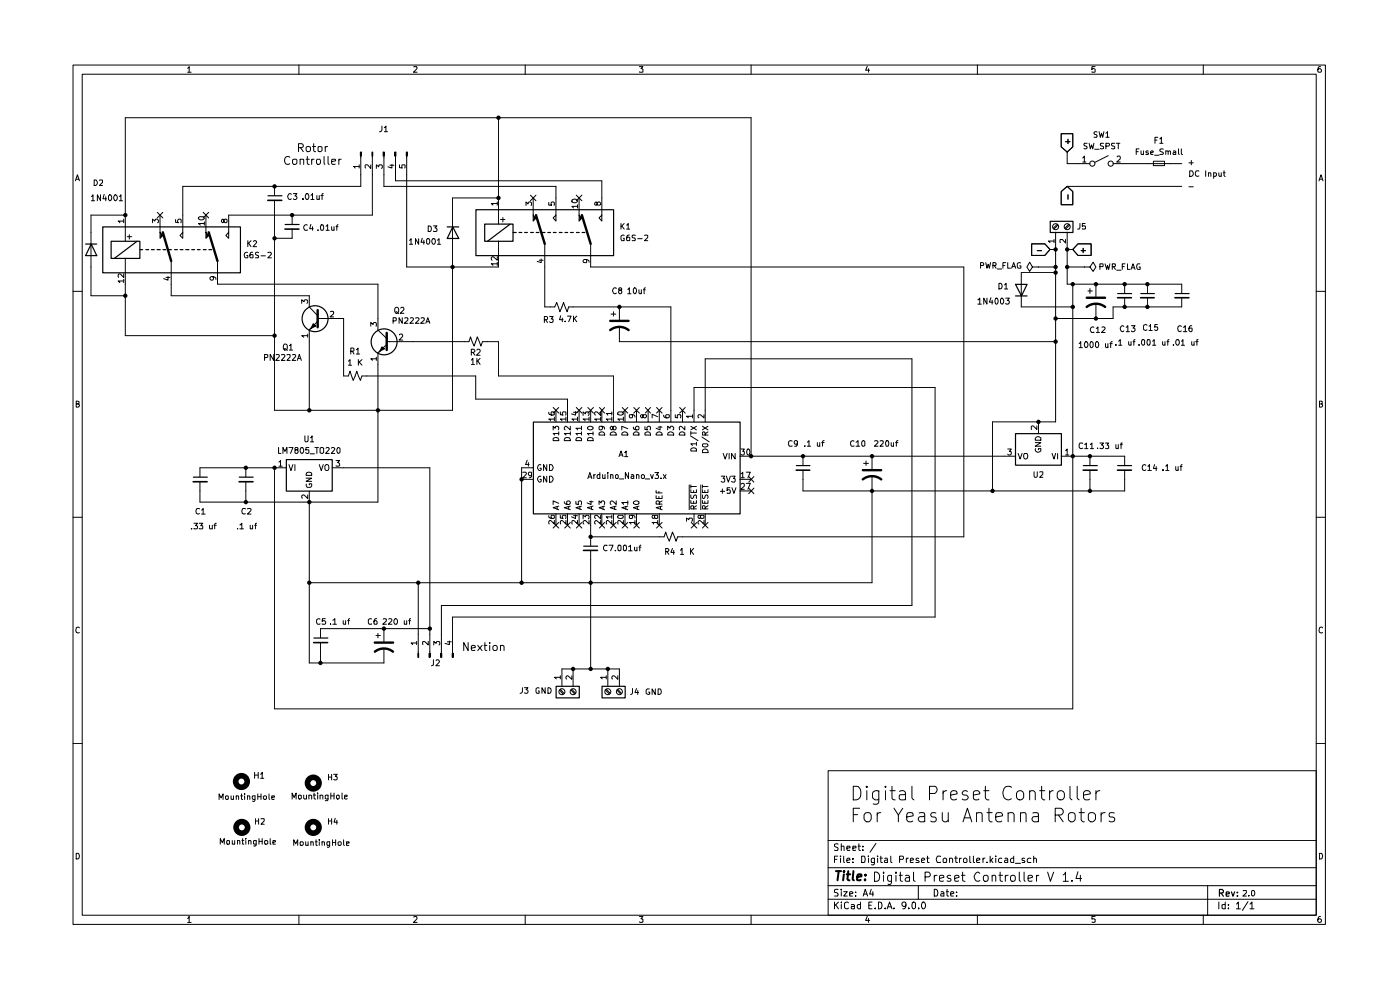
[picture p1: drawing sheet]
<svg xmlns="http://www.w3.org/2000/svg" width="297mm" height="210mm" viewBox="0 0 297 210" stroke-linecap="round" stroke-linejoin="round" font-family="sans-serif">
<g fill="none" stroke="#000" stroke-width=".21">
<path d="M15.5 13.8h265.7v182.3h-265.7zM17.4 15.7h261.8v178.4h-261.8zM39.8 14.5l.3-.4v1.2M39.8 15.3h.8M63.4 13.8v1.9M87.8 14.2l.6-.1 .1 .4-.8 .8h.8M111.4 13.8v1.9M135.6 14.1h.8l-.4 .5 .4 .1v.5h-.8M159.3 13.8v1.9M184 14.1l-.4 .8h.9M184.2 14.6v.7M207.3 13.8v1.9"/>
<path d="M232.3 14.1h-.7v.6l.2-.1 .5 .1-.1 .6-.6-.1M255.3 13.8v1.9M280.2 14.1l-.5 .1a.94 .94 0 0 0 0 1.1h.5l.1-.1v-.4l-.2-.2h-.3l-.2 .2M16 38.4l.4-1.3 .4 1.3M16.2 38h.6M20 38.2h.4a.66 .66 0 0 1 .2 .7 .66 .66 0 0 1-.6 .5zM21.1 38.3h.7v.4l-.7 .7h.7M58.2 39.5v2M61.5 33.4a.8 .8 0 0 0-1.2 .5 .8 .8 0 0 0 .8 1l.4-.2M62.1 33.9h.8l.1 .6-.2 .3-.4 .1-.3-.2zM63.3 31.3l.9-.1 .1-.1v-.5l-.3-.1h-.7v1.7M63.7 33.9l.6-.1 .1 1.1"/>
<path d="M63.7 33.8v1.1M63.8 31.3l.5 .9M64.9 33.8h.7M65 31.2h.8l.1 .6-.2 .3-.4 .1-.3-.2zM65.2 33.2v1.4l.4 .3M66.1 33.8v1.1M66.3 31.1h.7M66.5 30.5v1.4l.5 .3M66.6 33.8h-.3l-.2 .2M67.2 33.9h.7l.1 .6-.2 .3-.3 .1-.3-.2zM67.5 31.2h.7l.1 .6-.1 .3-.5 .1-.2-.2zM68.7 33.2v1.4l.2 .3"/>
<path d="M69 31.1v1.1M69.5 31.1l-.4 .1-.1 .1M69.6 33.2v1.4l.2 .3M70.4 34.3l.8-.2-.1-.3h-.7v.1v.9h.7M71.9 33.8v1.1M72.4 33.8h-.4l-.1 .2M76.2 35.3h-1.2l.4 .3M76.2 35v.6M76.5 32.3h.2v.8h-.2zM76.5 33.1v6.4h-37.7v11l-.6-.5 .6-.7M78.7 35v.7l-.7-.7h-.5l.1 .6M78.9 32.3h.2v.8h-.2z"/>
<path d="M79 33.1v12.5h-30.5v4.9l-.6-.5 .6-.7M79.8 35.7v-.7l.5 .4 .1-.4h.5l.2 .1v.5l-.2 .1M81 26.8v.8l-.1 .3h-.4M81.3 32.3h.2v.8h-.2zM81.4 33.1v6.4h36.5v7.4l-.6-.7 .6-.6M81.5 27.1l.4-.3v1.1M81.5 27.9h.7M82.7 35h.9M83.1 34.9v.7l-.8-.2M83.7 32.3h.3v.8h-.3zM83.9 33.1v5.3h43.8v8.5l-.6-.7 .6-.6M84.7 35v.6h.6v-.6h.5v.6"/>
<path d="M86.2 32.3h.2v.8h-.2zM86.3 33.1v23.5h19.4v-5.5M105.7 25v22.5M225.1 28.4h2.5v2.8l-1.2 1.1-1.3-1.1zM226.1 30.1h.9M226.4 32.3v2.4h4.8M226.4 39.5h24.3M226.6 29.5v1M229.7 33.5l.3-.4v1.3M229.7 34.4h.7M230.6 30.4h-.6a.47 .47 0 0 0 .1 .5 .47 .47 0 0 0 .4 .2v.4h-.5M231.1 30.4l.2 1.2 .3-.9 .2 .9 .3-1.2"/>
<path d="M232.2 31.7h1M232.7 28h-.5v.4a.47 .47 0 0 1 .4 .2 .47 .47 0 0 1 .1 .5h-.6M233.2 27.9l.2 1.2 .3-.8 .2 .8 .3-1.2M234.1 30.4h-.6a.47 .47 0 0 0 .1 .5 .47 .47 0 0 0 .4 .2l.1 .4h-.7M234.6 31h.6l.2-.4-.2-.2h-.6v1.2M234.6 28.3l.3-.4v1.2M234.6 29.1h.7M235.1 33l-2.9 1.5M236.1 34.7h14.6M236.5 30.4h-.6l-.1 .2 .1 .3 .6 .3v.3h-.7M236.8 30.4h.8M237 33.3l.1-.2h.4l.2 .2v.4l-.8 .7h.8"/>
<path d="M237.2 30.4v1.2M241 32.2h.5M241.6 31.6h-.6v1.2M242.1 32v.8l.5-.1M242.6 32v.8M243.6 32.1l-.4-.1-.1 .2 .1 .2h.4v.4h-.5M244.1 32.4l.6-.1-.2-.3-.4 .2v.4l.1 .2h.4M244.7 34.2h2.4v.9h-2.4zM244.9 32.9h1M245 29.7h.4M245.6 29.1h-.6v1.3M246 29.5l.4-.4v1.3"/>
<path d="M246 30.4h.7M246.8 31.7h-.7v.4l.5 .2 .2 .3-.2 .2h-.6M247.3 32.1l.3-.1 .2 .2v.6M247.3 32v.8M247.8 32.2l.2-.2 .3 .2v.6M248.9 32.1l.4-.1 .1 .2v.6h-.5l-.1-.3 .6-.2M250 31.6v1l.2 .2M250.6 31.6v1l.3 .2M252.2 34.5h1M252.2 39.6h1M252.4 36.2h.5a.66 .66 0 0 1 .2 .8 .66 .66 0 0 1-.7 .4zM252.7 34v1"/>
<path d="M254.3 36.3l-.5-.1a.61 .61 0 0 0-.2 .8 .61 .61 0 0 0 .7 .3M255.8 36.2v1.2M256.4 36.7h.4l.1 .7M256.4 36.7v.7M257.5 37.3h.5l.1-.5-.2-.1h-.4v1.1M258.6 36.7v.6l.1 .1 .4-.1M259.1 36.7v.7M259.5 36.7h.4M259.7 36.2v1.1l.2 .1M279.8 38.4l.4-1.3 .5 1.3M279.9 38h.6M19.4 41.7l.3-.4v1.3"/>
<path d="M19.4 42.6h.7M21.3 41.3v1.3l-.6-1.3v1.3M22.1 41.2l-.3 1h.8M22.4 41.7v.9M23.3 41.3a.68 .68 0 0 1 .4 .6 .68 .68 0 0 1-.4 .7l-.3-.3v-.7zM24.3 41.4l.2-.1a.68 .68 0 0 1 .4 .6 .68 .68 0 0 1-.4 .7 .81 .81 0 0 1-.2-1.2zM25.3 41.7l.4-.4v1.3M25.3 42.6h.7M26.2 46.9h-1.1l.3 .2v.1M26.2 59.6h-1.1l.3 .3M26.2 58.1v.7l-.8-.7-.3 .2v.5M26.2 46.5v.7"/>
<path d="M26.2 59.3v.6M26.6 51.1v-26.1h132.7v71.8M26.6 45.6h-7.3v17.1h7.3M26.6 54.8v16.4h31.6M27 50.2h.9M27.4 49.8v.9M32.3 47.2v-.7l.5 .4 .1-.3 .5-.1 .2 .2v.4l-.2 .1M33.4 45l1.1 1.2M33.9 45.6v4.9l.6-.5-.6-.7M34.5 45l-1.1 1.2M35.2 58.8h.9M35.6 58.7v.7l-.9-.3"/>
<path d="M36.3 55.4v7.3h29.3v2.4l1.8 1.9M37.3 46.6v.6h.5l-.1-.1v-.4l.2-.2h.4l.1 .1v.6M42.1 46.2l.2-.2h.8l.2 .1a.6 .6 0 0 1-.5 .6 .6 .6 0 0 1-.6-.2zM43.1 45l1.2 1.2M43.3 47.4h-1.2l.4 .3M43.3 47.1v.6M43.7 45.6v4.9l.6-.5-.6-.7M44.3 45l-1.2 1.2M45 58.7l.3 .2v.3l-.3 .2h-.2l-.3-.2v-.3a.72 .72 0 0 1 .8-.2 .72 .72 0 0 1 .5 .6M46.1 55.4v4.9h34.1v9.7l1.8 1.8M47.5 46.7l.2-.2 .5 .1v.5l-.5 .1-.2-.2-.1-.4h-.3v.6h.1l.3-.2M52.5 53.6l-.1-.1a.66 .66 0 0 0-.6 .5 .66 .66 0 0 0 .3 .7l.5-.1v-.4h-.3"/>
<path d="M52.6 51.1v1.2M52.7 51.6l.6 .7M53.3 51.1l-.7 .6M53.6 53.5l-.4 .1a.94 .94 0 0 0 0 1.1l.5-.1v-.5l-.5-.1-.2 .2M53.8 51.2l.4-.1 .2 .3-.7 .9h.7M54.9 53.6h-.6v.4l.5 .2 .1 .3-.1 .2h-.6M55.4 54.3h.9M56.8 53.6l.5-.1 .3 .3-.8 .9h.8M61.8 41.2l-.3-.1a.65 .65 0 0 0-.5 .6 .65 .65 0 0 0 .5 .6l.3-.1M62 45.6v2M62 48.6v1.9h-3.8M62.2 41.1h.8l-.4 .5 .3 .1 .1 .4-.3 .2h-.3l-.2-.1"/>
<path d="M64.3 42.2v.1M64.9 41.1a.61 .61 0 0 1 .7 .5 .61 .61 0 0 1-.4 .7 .71 .71 0 0 1-.3-1.2zM65.2 47.7a.61 .61 0 0 0-.8 .4 .61 .61 0 0 0 .3 .7h.5M66 41.4l.3-.3v1.2M66 47.6l-.3 .9h.8M66 42.3h.6M66.3 48.1v.7M67.2 41.5v.7l.4 .1 .1-.1M67.5 48.8h.1M67.7 41.5v.8M68.1 47.7h.3a.86 .86 0 0 1 .1 1.1h-.4zM68.1 41.5h.5"/>
<path d="M68.6 41.1h-.3v1.2M69.2 48l.3-.3v1.1M69.2 48.8h.6M70.4 48.1v.7h.5M70.9 48.1v.7M71.3 48.1h.4M71.7 47.7l-.2 .1v1M86.9 51l.3-.4v1.2M86.9 51.8h.6M88.8 50.6v1.2l-.7-1.2v1.2M89.6 50.5l-.3 .9h.8M89.9 51v.8"/>
<path d="M90.5 50.8l.2-.2a.6 .6 0 0 1 .6 .5 .6 .6 0 0 1-.5 .7l-.3-.2zM90.8 47.9a.66 .66 0 0 1 .7 .5 .66 .66 0 0 1-.2 .7h-.5zM91.8 50.6a.61 .61 0 0 1 .7 .5 .61 .61 0 0 1-.5 .7 .75 .75 0 0 1-.2-1.2zM91.9 47.9h.8l-.4 .4 .4 .3v.3l-.2 .2-.6-.1M92.8 51l.3-.4v1.2M92.8 51.8h.7M105.5 43.2h-1.3l.4 .3M105.5 56h-1.3l.4 .3M105.5 54.4v.8l-.9-.8-.4 .3 .2 .5M105.5 42.8v.7M105.5 55.6v.7M105.7 42h-9.7v45h-37.8v-44.5"/>
<path d="M106.2 46.6h.9M106.7 46.1v1M111.6 43.6v-.8l.4 .5 .1-.4h.6v.7M112.5 41.4l1.2 1.2M113.1 42v4.9l.6-.7-.6-.6M113.7 41.4l-1.2 1.2M114.4 55.2h.8M114.8 54.9v.8l-.8-.2M115.6 51.7v13.4h2.1l.4-.9 .7 1.9 .7-1.9 .8 1.9 .3-1h21.7v24.4M116.4 42.9v.6h.6l-.1-.5 .2-.2h.3l.2 .2-.1 .5M121.3 42.4h.1a.66 .66 0 0 1 1.1 .3 .67 .67 0 0 1-1.2 0zM122.3 41.4l1.1 1.2"/>
<path d="M122.5 43.8h-1.2l.4 .3M122.5 43.4v.7M122.8 42v4.9l.6-.7-.6-.6M123.4 41.4l-1.1 1.2M124.3 55l.2 .2v.4l-.6 .1-.2-.4 .2-.3 .9 .2 .2 .4M125.3 51.7v4.9h79.2v57.3h-60.7l-.4 .9-.7-1.9-.7 1.9-.8-1.9-.3 1h-15.6M126.7 43.1l.2-.3h.3l.2 .3-.1 .4h-.5l-.1-.2v-.3l-.3-.2-.2 .3v.2l.1 .2h.3l.1-.2M131.7 47.4v1.2M131.9 47.9l.5 .7M132.4 50a.45 .45 0 0 0-.7 .1v.7l.2 .3h.5v-.6h-.2M132.4 47.4l-.7 .7M132.9 47.7l.4-.3v1.2"/>
<path d="M132.9 48.6h.7M133.5 49.9l-.4 .1-.2 .9 .1 .2 .6-.1-.1-.6-.3-.1-.3 .2M134.8 50h-.7v.3l.7 .4-.1 .4h-.6M135.3 50.6h.9M136.7 50h.7v.4l-.7 .7h.7M208 56.3h.6v-.5l-.6-.1v1.2M209.1 55.7l.3 1.2 .2-.9 .3 .9 .2-1.2M210.6 56.3h.6v-.5l-.6-.1v1.2M210.9 56.3l.4 .6M211.6 57.1h.9M212.8 56.3h.4M213.4 55.7h-.6v1.2"/>
<path d="M213.8 55.7v1.2h.6M214.6 56.9l.5-1.2 .4 1.2M214.7 56.6h.6M216.5 55.8a.45 .45 0 0 0-.7 .2v.6l.2 .3 .6-.1v-.4h-.3M218.9 51.7h2.8l1.1 1.2-1.1 1.3h-2.8zM219 56.6l-.6-1-.6 1 .6 1 .6-1h1.3M220 53.2h1M220.3 56.6h.1M220.3 56.6h3.6M222.8 52.9h1.1M223.6 51.1h-1.2l.4 .4M223.6 50.8v.7"/>
<path d="M223.9 57.8h-7.2v7.3h10.9M223.9 49.3v40.2h-13.3v14.6M224.3 47.6l-.9 .8M224.4 47.7l-.8 .9M225.1 40.6l1.3-1.1 1.2 1.1v2.8h-2.5zM226.1 50.8v.8l-.7-.8-.5 .1 .1 .6M226.4 49.3v11h24.3v1.9M226.4 56.6h3.6M226.4 52.9h1.2M226.6 41.3v.9M226.7 47.6l-.8 .8M226.9 47.7l-.8 .9"/>
<path d="M228.7 51.7h2.8v2.5h-2.8l-1.1-1.3zM229.1 47.4v.9l-.2 .3h-.3M229.4 53.2h.9M229.8 52.7v.9M230 56.6h1.2l.7-1 .6 1-.6 1-.7-1M230 56.6h.1M230.2 47.4h-.6v.6l.6-.1 .1 .2-.1 .5-.6-.1M233.3 56.6h.6l.1-.6h-.7v1.1M234.4 56l.4 1.1 .1-.8 .3 .8 .3-1.1M236 56.6h.6v-.6h-.6v1.1M236.2 56.6l.4 .5M236.9 57.3h.9"/>
<path d="M238.1 56.6h.4M238.7 56h-.6v1.1M239.2 56v1.1h.5M239.9 57.1l.5-1.1 .4 1.1M240.1 56.8h.5M241.8 56a.66 .66 0 0 0-.7 .4 .66 .66 0 0 0 .3 .7h.5v-.5h-.3M15.5 61.8h1.9M56.1 75.9l.6-.1 .1-.5-.7-.1v1.3M58.1 75.2v1.3l-.8-1.3v1.3M58.6 75.3l.4-.1 .3 .3-.8 1h.8M59.7 75.3l.5-.1 .2 .2-.7 1.1h.7M60.2 73.1l.2-.1a.46 .46 0 0 1 .6 .4v.4a.46 .46 0 0 1-.6 .4 .9 .9 0 0 1-.2-1.1z"/>
<path d="M60.4 73.9l.6 .4M60.9 75.3h.6v.4l-.6 .8h.6M61.4 73.3l.3-.3v1.2M61.4 74.2h.7M62.1 75.3l.4-.1 .2 .3-.7 1h.7M63.1 76.5l.4-1.3 .4 1.3M63.2 76h.6M64 64.3v-.7l.5 .4 .1-.3h.6l.1 .5-.2 .1M65.3 71.2h-1.3l.4 .3M65.3 70.9v.6M66.2 69.4l-.5 .4M66.5 68.7l.5 .5-1 .5z"/>
<path d="M67.4 67.6h5.5v12.2h1l.3-1.1 .7 2 .8-2 .8 2 .3-.9h24.1v4.9h19.5v4.8M67.4 68.2l-1.8 1.8v17M70.1 66.1h.7v.4l-.8 .7h.8M73.9 76.6l.3-.3v1.2M73.9 77.5h.7M74.4 74.5h.5l.2-.2v-.3l-.2-.2h-.5v1.3M74.8 74.5l.3 .6M75.6 74.2l.3-.4v1.3M75.6 75.1h.7M76 76.3v1.2M76.2 76.8l.6 .7M76.8 76.3l-.8 .7"/>
<path d="M78.7 69.2v-.8l.5 .4 .1-.4h.4l.1 .2v.6M79.8 76.1h-1.1l.3 .4M79.8 75.8v.7M80.9 74.2l-.6 .6M81 73.6l.5 .4-.9 .5zM82 72.5h17.5l.3-1 .8 1.9 .7-1.9 .7 1.9 .4-.9h3.3v7.3h24.4v9.7M82 73.1l-1.8 1.7v31.7h-37.8v-4.3M83.4 68.1h.5l.2-.2v-.4l-.7-.1v1.2M83.8 65.4l.3-.2 .3 .1a.8 .8 0 0 1-.2 1.2h-.1a.79 .79 0 0 1-.3-1.1zM84 66.1l.6 .4M84.7 71l.5-.1 .2 .4-.7 .8h.7M85 65.4l.2-.2h.3l.2 .2v.3l-.8 .8h.8"/>
<path d="M85.3 67.4v1.2l-.6-1.2v1.2M85.8 67.5h.7v.4l-.7 .7h.7M87 67.5l.5-.1 .2 .3-.8 .9h.8M88.1 67.5l.5-.1 .3 .2-.8 1h.8M89.3 67.5h.7v.4l-.8 .7h.8M90.3 68.6l.5-1.2 .4 1.2M90.5 68.2h.6M100 76.4l.3-.4v1.3M100 74.8h.5l.3-.5-.3-.2h-.5v1.3M100 77.3h.7M100.3 74.8l.5 .6M101.2 74.2l.4-.1 .3 .1v.4l-.8 .8h.8"/>
<path d="M101.2 76v1.3M101.3 76.5l.6 .8M101.9 76l-.7 .7M115.5 67.8l.6-.1 .1-.4-.7-.2v1.3M115.7 67.8l.5 .6M116.6 67.1h.7l-.4 .5h.4v.7l-.5 .1-.2-.2M119 67l-.3 .8h.8M119.3 67.5v.7M119.9 68.2h.1M120.4 67.1h.8l-.6 1.1M121.7 67.1v1.1M121.8 67.6l.5 .6"/>
<path d="M122.3 67.1l-.6 .6M129.6 66.6h1M130.1 66.1v1M130.7 61.2l-.1-.2a.64 .64 0 0 0-.6 .7 .64 .64 0 0 0 .6 .6l.1-.2M131.4 65.1v2.7M131.4 69.3v3.2h92.5M131.5 61.5h-.2a.31 .31 0 0 1 .1-.4 .31 .31 0 0 1 .4 .1v.3h-.3l-.3 .3 .1 .4 .2 .1 .4-.2v-.3l-.2-.3M133.2 61.4l.3-.4v1.3M133.2 62.3h.7M134.6 61a.68 .68 0 0 1 .5 .7 .68 .68 0 0 1-.5 .6l-.2-.2v-.8zM135.5 61.5v.6l.2 .2 .4-.2M136.1 61.5v.8"/>
<path d="M136.5 61.5h.4M136.9 61l-.3 .2v1.1M207.4 63.6l.5-.4v1.3M207.4 64.5h.8M209.4 63.2v1.3l-.7-1.3v1.3M210.2 63.2l-.3 .9h.7M210.5 63.7v.8M211.3 63.2a.68 .68 0 0 1 .5 .7 .68 .68 0 0 1-.5 .6l-.2-.5 .1-.6zM211.9 60.1h.4a.66 .66 0 0 1 .3 .8 .66 .66 0 0 1-.7 .4zM212.5 63.2a.68 .68 0 0 1 .4 .7 .68 .68 0 0 1-.4 .6l-.2-.2v-.8zM213.1 60.4l.3-.3v1.2M213.1 61.3h.7"/>
<path d="M213.4 63.2h.7l-.4 .6 .4 .1v.4l-.2 .2h-.4l-.1-.2M227.6 60.3v90.1h-169.4v-51.2M228.9 72.9l.4-.4v1.2M228.9 73.7h.7M230.2 72.6a.61 .61 0 0 1 .7 .4 .61 .61 0 0 1-.4 .7 .71 .71 0 0 1-.3-1.1zM230.8 61.7h.9M231.2 61.2v1M231.5 72.5l.4 .2v.8l-.3 .2a.75 .75 0 0 1-.1-1.2zM232.1 69.4a.61 .61 0 0 0-.8 .3 .61 .61 0 0 0 .3 .8l.5-.1M232.4 72.7l.3-.2a.68 .68 0 0 1 .4 .6 .68 .68 0 0 1-.4 .6l-.3-.2zM232.5 60.3v2.6M232.5 64.4v3.2"/>
<path d="M232.6 69.7l.3-.4v1.2M232.6 70.5h.7M233.8 69.4l.4-.1 .2 .4-.7 .8h.7M234.5 72.9v.7l.2 .1 .3-.1M235 72.9v.8M235.5 72.9h.5M236 72.5l-.4 .2v1M236.7 73.1v.1M237.3 72.4l.4-.4v1.2M237.3 73.2h.7M238.4 69.3l-.2-.2a.65 .65 0 0 0-.5 .6 .65 .65 0 0 0 .5 .7l.2-.2M238.6 60.3v1.9"/>
<path d="M238.6 63.2v1.9M238.9 69.4l.4-.3v1.3M238.9 70.4h.7M239.4 72.5v.6l.2 .1 .3-.1M239.9 72.5v.7M240 69.1h.8l-.4 .5 .4 .2v.3l-.3 .3h-.3l-.2-.2M240.4 72.5h.4M240.8 72l-.3 .2v1M241.6 73.1v.1M242.3 72h.4l.1 .2v.8l-.3 .2a.84 .84 0 0 1-.2-1.2zM243.3 69l-.3-.2-.4 .4 .1 .7 .3 .2 .3-.2M243.4 72.1l.4-.1a.86 .86 0 0 1 0 1.2l-.4-.1z"/>
<path d="M243.4 60.3v1.9M243.4 63.2v1.9M243.8 69.2h.1l.2-.4v1.3M243.8 70.1h.6M244.5 72.4l.4-.4v1.2M244.5 73.2h.7M245.5 68.8h-.5l-.1 .6 .6-.1v.7l-.4 .1-.2-.2M246.6 72.5v.6l.2 .1 .3-.1M247.1 72.5v.7M247.6 72.5h.4M248 72l-.3 .2v1M248.9 73.1v.1"/>
<path d="M249.5 72.2l.2-.2 .3 .1a.66 .66 0 0 1-.2 1.1l-.1-.1a.67 .67 0 0 1-.2-.9zM250.6 72.4l.3-.4v1.2M250.6 69.3l-.2-.2a.65 .65 0 0 0-.6 .6 .65 .65 0 0 0 .6 .7l.2-.2M250.6 73.2h.7M250.7 63.2v1.9h-14.6v2.5h-12.2M251 69.4l.5-.3v1.3M251 70.4h.8M252.8 72.5v.6h.5M252.8 69.1l-.4 .2-.2 .8 .3 .3 .4-.2-.1-.6h-.4l-.2 .2M253.3 72.5v.7M253.7 72.5h.5M254.2 72h-.3v1.2"/>
<path d="M279.2 61.8h2M16.2 85.7l.6-.1v-.4l-.6-.1v1.3h.4l.2-.5-.3-.2M52.2 99.2v2M59.1 94.9v1.3h.5M59.2 98l.3-.3v1.2M59.2 98.9h.7M60 96.2v-1.3l.4 .9 .5-.9v1.3M60.7 99.2h-18.3v2M61.3 98.5l.4 1.3 .4-1.3M61.3 94.9h.8l-.5 1.3M62.6 98.5v1.3M62.7 95.4l-.1-.1v-.2l.1-.2 .5 .1v.4h-.5l-.1 .2v.4l.1 .2h.3l.2-.3v-.2l-.2-.3"/>
<path d="M63.8 95a.61 .61 0 0 1 .7 .5 .61 .61 0 0 1-.4 .7 .71 .71 0 0 1-.3-1.2zM64.7 92.5v1.1l.2 .1h.2l.3-.2v-1M65.5 94.9h-.6v.6l.5-.1 .1 .6-.1 .2h-.4l-.1-.2M65.8 96.3h.9M65.9 92.9l.3-.4v1.2M65.9 93.7h.6M66.8 94.9h.8M67.2 94.9v1.3M67.7 98.5l.5 1.3 .4-1.3M67.9 95.1l.3-.2 .5 .2v.9l-.3 .2-.5-.2zM69 98.7l.3-.2 .4 .2 .1 .7-.4 .4-.4-.2zM69.2 95.1l.4-.2 .2 .3-.7 1h.7"/>
<path d="M70.4 95.1l.4-.2 .2 .3-.7 1h.7M70.4 99.2h20.8v39.4M71.3 97.7h.7l-.4 .4 .4 .3v.3l-.1 .2-.6-.1M71.6 95l.3-.1 .2 .3v.7l-.2 .3a.71 .71 0 0 1-.3-1.2zM111.8 97.6l-.3 .9h.8M112.1 98.1v.8M113.1 99.2h-2.4v24.4M114.7 98.6l-.1-.1a.6 .6 0 0 0-.6 .7 .6 .6 0 0 0 .7 .5l.1-.4h-.2M116 98.5v1.3l-.7-1.3v1.3M116.4 87.5l.1 .4 .9 .2 .2-.1-.1-.6-.6 .1v.5l.2 .1M116.6 98.5a.65 .65 0 0 1 .7 .7 .65 .65 0 0 1-.7 .6zM117.3 93a.66 .66 0 0 1 .8-.2 .66 .66 0 0 1 .4 .7h-1.2z"/>
<path d="M117.3 91.2v-.8l.5 .4 .2-.4 .4 .1v.7M117.3 86.4l1.2 1.2M117.6 88.9h-1.2l.4 .2v.1M117.6 88.5v.7M117.9 87v2.5M118.5 91.9h-1.2l.4 .4M118.5 91.6v.7M118.5 86.4l-1.2 1.2M118.9 87.4v.6l.6 .1-.2-.2v-.4l.2-.1h.5v.7M119.9 92.9h.9l.2 .6h-1.3zM120.1 88.9h-1.2l.3 .3M120.1 88.5v.7"/>
<path d="M121 91.9h-1.3l.4 .4M121 90.4v.8l-.9-.8-.4 .3v.3l.2 .2M121 91.6v.7M121.7 87.5h.8M122.1 87.3v.8l-.9-.3M122.3 86.4l1.1 1.2M122.3 92.9h.9l.2 .1v.5h-1.2zM122.5 88.9h-1.2l.4 .3M122.5 88.5v.7M122.8 87v2.5M123.4 91.9h-1.2l.3 .4M123.4 90.8h-1.2l.3 .4"/>
<path d="M123.4 90.4v.8M123.4 91.6v.7M123.4 86.4l-1.1 1.2M123.7 88.1v-.7l.5 .4 .1-.4h.5l.2 .1v.5l-.2 .1M124.7 90.6a.94 .94 0 0 1 1.1 0v.4a.72 .72 0 0 1-1.2-.2zM124.7 86.4l1.2 1.2M124.8 92.9h.8l.2 .1v.5h-1.2zM125 88.9h-1.3l.4 .3M125 88.5v.7M125.3 87v2.5M125.8 91.9h-1.2l.4 .4M125.8 91.6v.7"/>
<path d="M125.9 86.4l-1.2 1.2M127.1 91.9a.66 .66 0 0 1 .7-.3 .66 .66 0 0 1 .5 .7h-1.2zM127.2 86.4l1.1 1.2M127.4 88.9h-1.2l.3 .2v.1M127.4 87.4v.7l-.7-.7h-.4l-.1 .1v.4l.1 .2M127.4 88.5v.7M127.6 90.4l.2 .3v.2l-.2 .3h-.3l-.2-.2v-.4a.94 .94 0 0 1 1.1 0l.1 .4M127.7 87v2.5M128.3 86.4l-1.1 1.2M129.6 91.8a.65 .65 0 0 1 .7-.1 .65 .65 0 0 1 .4 .6h-1.2zM129.8 88.9h-1.2l.3 .3M129.8 87.7h-1.2l.3 .4"/>
<path d="M129.8 87.4v.7M129.8 88.5v.7M130 90.7l.2-.3h.3l.2 .3v.2l-.2 .3-.5-.2v-.3l-.2-.3-.3 .3v.2l.2 .3 .3-.3M131.1 87.5l.1-.1h.8a.35 .35 0 0 1 .2 .4 .35 .35 0 0 1-.4 .3l-.7-.1zM131.3 96.9l.4-1.2 .5 1.2M131.5 96.5h.6M132 91.9a.66 .66 0 0 1 .7-.3 .66 .66 0 0 1 .5 .7h-1.3zM132 86.4l1.2 1.2M132.2 88.9h-1.1l.3 .3M132.2 88.5v.7M132.5 96l.3-.3v1.2M132.5 96.9h.7"/>
<path d="M132.6 87v2.5M133.2 90.9l-1.3-.5v.8M133.2 86.4l-1.2 1.2M134 88l.2 .1v.4l-.2 .1h-.3l-.2-.1 .1-.5h.8l.2 .1 .1 .4M134.4 90.6v.4a.94 .94 0 0 0 1.1 0v-.4l-.1-.2h-.4l-.2 .3v.2l.2 .3M134.4 91.9a.72 .72 0 0 1 1.1 0v.4h-1.1zM134.4 86.4l1.2 1.2M135 87v2.5M135.6 86.4l-1.2 1.2M136.4 88.1l.2-.1h.4l.2 .1v.3l-.3 .2h-.3l-.2-.2-.1-.4-.4 .1v.3l.2 .2 .3-.2M136.8 91.9a.66 .66 0 0 1 .8-.3 .66 .66 0 0 1 .4 .7h-1.2zM136.8 90.5v.6l.6 .1-.2-.2v-.3l.3-.3 .4 .1v.7"/>
<path d="M136.9 86.4l1.1 1.2M137.5 87v2.5M138 86.4l-1.1 1.2M139.3 91.9a.66 .66 0 0 1 .7-.3 .66 .66 0 0 1 .5 .7h-1.3zM139.3 86.4l1.2 1.2M139.5 88.4l-1.2-.5v.7M139.6 90.6h.9M139.9 87v2.5M140 90.4v.8l-.8-.4M140.5 86.4l-1.2 1.2M140.8 88.1l.1 .4 .8 .1 .3-.1-.1-.5h-.5l-.2 .1v.3l.3 .2M141.6 91.2v-.8l.6 .4 .1-.4h.4l.2 .3v.3l-.2 .2"/>
<path d="M141.7 91.9a.66 .66 0 0 1 .8-.3 .66 .66 0 0 1 .4 .7h-1.3zM143.3 88v.6h.5v-.6h.6v.6M144.2 91.9a.72 .72 0 0 1 1.1 0v.4h-1.2zM144.2 86.4l1.2 1.2M144.8 87v2.5M145.3 90.4v.8l-.9-.8-.3 .3 .1 .5M145.4 86.4l-1.2 1.2M146.5 92.5l1.6 1M146.6 95.2a.66 .66 0 0 1 .7-.2 .66 .66 0 0 1 .4 .7h-1.1zM146.6 91.5v.7M146.6 91.9h1.1M146.6 90.4l1.1 .8"/>
<path d="M146.9 88.3h-1.3l.4 .2v.1M146.9 88v.6M147.2 89.5v-7.3h51.2v48.7h-102.4v7.7M147.7 94.1h-1.1l.3 .4M147.7 93.8v.7M147.7 90.4l-1.1 .8M148.9 92.7l1.5 1M149 95.5a.66 .66 0 0 1 .8-.2 .66 .66 0 0 1 .4 .7h-1.2zM149 94.3l.2-.2h.7l.2 .2a.6 .6 0 0 1-.4 .6 .6 .6 0 0 1-.7-.2zM149 90.4l1.2 .8M149.3 88v.6l-.7-.6h-.4l-.1 .1v.4l.1 .1M149.6 92.3l-.1-.6-.3-.1-.2 .2v.5h1.2"/>
<path d="M149.6 89.5v-13.4h43.9v52.3h-99.9v10.2M150.2 91.6l-.6 .4M150.2 90.4l-1.2 .8M153.4 96.2l.4 1.2 .5-1.2M154.7 96.2v1.2M156 96.2v1.2l-.8-1.2v1.2M157 96.8h58.4M157.1 95.2h.8l-.3 .6h.3v.5l-.2 .2-.6-.2M158.7 95.2a.68 .68 0 0 1 .4 .7 .68 .68 0 0 1-.4 .6l-.3-.5 .1-.6zM168.1 93.6h-.1a.45 .45 0 0 0-.7 .1v.7l.2 .3 .6-.1M169.2 94l-.2 .2-.4-.1v-.5h.6v.8l-.2 .3h-.4M170.3 99.7v4.4h68.3v-4.4"/>
<path d="M170.3 96.8v1.9M170.8 94.6v.1M171.3 93.8l.3-.3v1.2M171.3 94.7h.7M173.4 93.9l.1 .8 .4-.1M173.9 93.9v.8M174.3 93.9h.5M174.8 93.5l-.3 .1v1.1M181.2 93.6l-.3-.1a.67 .67 0 0 0-.5 .5 .67 .67 0 0 0 .3 .7l.5-.1M181.6 93.8l.4-.3v1.2M181.6 94.7h.8M183 93.6l.2-.1 .3 .2v.8l-.2 .2-.3-.1a.78 .78 0 0 1 0-1z"/>
<path d="M183.2 98.3h1M183.7 97.8v.9M185 96.8v2.7M185.5 93.6l.5-.1 .3 .2-.8 1h.8M186.7 93.6h.7v.4l-.7 .7h.7M188 93.6l.3-.1a.86 .86 0 0 1 .1 1.2l-.4-.1zM189.1 93.9v.8l.5-.1M189.6 93.9v.8M190 93.9h.5M190.5 93.5l-.3 .1v1.1M213.8 95.2h.7l-.4 .6h.4v.6l-.6 .1-.1-.2M216 96.2l.4 1.2 .4-1.2"/>
<path d="M217.3 96.2h.5a.77 .77 0 0 1-.1 1.2l-.4-.1a.87 .87 0 0 1 0-1.1zM219.6 93.9h1.2l-1.2 .8h1.2M219.7 95.2a.61 .61 0 0 0 .3 .7 .61 .61 0 0 0 .8-.2v-.5h-.5v.2M219.9 92.7l.4-.1 .5 .3v.5h-1.2v-.4zM220 90.3v.8l-.9-.8-.3 .2 .1 .6M220.3 89.5v2.4M223.2 96.2l.4 1.2 .3-1.2M224.4 96.2v1.2M225.1 96.8h13.5v1.9M226.1 95.6l.3-.4v1.3M226.1 96.5h.6M229.7 94.1l-.6-.1-.2 .2v.7a.52 .52 0 0 0 .8 .2"/>
<path d="M230.1 94.3l.4-.3v1.2M230.1 95.2h.7M231.2 96.8v1.9M231.2 99.7v4.4M231.3 94.3l.3-.3v1.2M231.3 95.2h.7M232.8 95.1v.1M233.3 94h.8l-.4 .4 .4 .3-.1 .4h-.7M234.5 94h.7l-.3 .4 .3 .2v.5h-.7M236.7 94.3v.8h.5M237.2 94.3v.9M237.7 94.3h.4"/>
<path d="M238.1 94h-.3v1.2M243.1 98.7l-.3-.2a.65 .65 0 0 0-.5 .7 .65 .65 0 0 0 .5 .6l.3-.2M243.5 98.9h.2l.1-.4v1.3M243.5 99.8h.8M244.9 98.5l-.2 .9h.7M245.3 99v.8M246.7 99.6v.2M247.3 98.9l.3-.4v1.3M247.3 99.8h.7M249.4 99v.6l.2 .2 .3-.2M249.9 99v.8M250.4 99h.4"/>
<path d="M250.8 98.5l-.3 .2v1.1M279.9 85.7l.6-.1v-.4l-.6-.1v1.3l.6-.1 .1-.4-.3-.2M15.5 109.7h1.9M40.6 112.1v.1M41.1 111h.8l-.4 .5 .4 .2v.3l-.2 .2-.6-.1M42.2 111h.8l-.4 .5 .4 .1v.5h-.8M42.3 107.9h-.5a.61 .61 0 0 0-.2 .8 .61 .61 0 0 0 .7 .3M42.8 108.2l.3-.3v1.1M42.8 109h.7M44.4 111.4l.1 .8 .5-.1M45 111.4v.8M45.4 111.4h.5"/>
<path d="M45.9 111l-.4 .2v1M50.4 112.1v.1M50.9 111.3l.4-.3v1.2M50.9 112.2h.7M52.1 107.9h-.5a.61 .61 0 0 0-.3 .8 .61 .61 0 0 0 .8 .3M52.2 102.2v4.3M52.5 107.9h.6l.2 .1-.1 .4-.7 .6h.8M53.1 111.4v.8l.5-.1M53.6 111.4v.8M54 111.4h.4M54.4 111l-.2 .1v1.1M64.9 101.4h1.2l-1.2 .7h1.2"/>
<path d="M65 102.7l-.1 .3 .3 .4h.7l.2-.3-.1-.5h-.4v.3M65.1 100.2h.9l.1 .2v.4h-1.2zM65.3 105v.7l-.9-.7-.4 .2 .2 .5M65.6 104.1v36.5h15.8v-3.1M110.7 101.7h2.4M110.9 100.2h.6l.2 .1-.1 .4-.7 .6h.8M112.8 100.7l-.2 .2h-.3l-.2-.2v-.4l.2-.1h.5v.9l-.5 .2M114.7 101.1l-.1-.1a.64 .64 0 0 0-.6 .6 .64 .64 0 0 0 .6 .7l.2-.2v-.4h-.2M116 101v1.3l-.7-1.3v1.3M116.4 109.4l.1 .4 .9 .2 .2-.1-.1-.6-.6 .1v.5l.2 .1M116.6 101a.65 .65 0 0 1 .7 .6 .65 .65 0 0 1-.7 .7zM117.3 110.8l1.2 1.2"/>
<path d="M117.6 110.4v.8l-.8-.8-.4 .3 .1 .5M117.9 109v2.4M118.2 107.4v.6M118.5 107.4l-1.2 .3 1.2 .4M118.5 106.8l-1.2-.5v.7M118.5 110.8l-1.2 1.2M118.9 109.3v.6l.6 .1-.2-.2v-.3l.2-.2h.5v.7M119.7 106.4l.2 .4 .8 .2 .3-.2v-.3l-.3-.2-.5 .1v.4l.3 .2M119.8 110.8l1.2 1.2M120.1 110.4v.8l-.9-.8-.3 .3 .1 .5M120.4 109v2.4M120.6 107.4v.6"/>
<path d="M121 107.4l-1.3 .3 1.3 .4M121 110.8l-1.2 1.2M121.7 109.4h.8M122.1 109.2v.8l-.9-.4M122.2 106.3v.6l.6 .1-.1-.6 .1-.1h.4l.2 .1-.1 .6M122.3 110.8l1.1 1.2M122.5 110.4v.8l-.8-.8-.4 .2 .1 .6M122.8 109v2.4M123 107.4v.6M123.4 107.4l-1.2 .3 1.2 .4M123.4 110.8l-1.1 1.2M123.7 110.1v-.8l.5 .3 .1-.3h.5l.2 .2v.4l-.2 .2"/>
<path d="M124.7 101.5l.4-1.3 .5 1.3M124.9 101.2h.6M125 110.4v.8l-.9-.8-.4 .3v.3l.2 .2M125 106.4h.8M125.3 109v6.8M125.3 116.8v25.1M125.4 106.3v.7l-.9-.3M125.5 107.4v.6M125.8 107.4l-1.2 .3 1.2 .4M126 100.7v.8M126.3 100.7l-.3 .2M127.1 107v-.7l.4 .4 .1-.4h.6v.7"/>
<path d="M127.2 110.8l1.1 1.2M127.3 100.8l-.4-.1-.2 .2v.5h.6M127.3 100.2v1.3M127.4 110.4v.8l-.9-.8-.3 .3v.3l.1 .2M127.4 109.3v.8l-.7-.8h-.4l-.1 .2v.3l.1 .2M127.7 109v2.4M127.8 100.7v.7h.6M127.9 107.4v.6M128.3 107.4l-1.2 .3 1.2 .4M128.3 110.8l-1.1 1.2M128.4 100.7v.8M128.8 115.7h-.5a.61 .61 0 0 0-.3 .7 .61 .61 0 0 0 .8 .4"/>
<path d="M128.9 100.2v.2M128.9 100.7v.8M129.2 115.7h.8l-.5 1.1M129.5 100.8l.2-.1 .3 .1v.7M129.5 110.8l1.2 1.2M129.5 100.7v.8M129.8 110.4v.8l-.9-.8-.3 .3 .1 .5M129.8 109.6h-1.2l.3 .4M129.8 109.3v.7M130.1 109v2.4M130.4 107.4v.6M130.6 116.8h.1"/>
<path d="M130.6 100.8l.4-.1 .1 .1v.6h-.5zM130.7 107.4l-1.2 .3 1.2 .4M130.7 106.3v.7l-.9-.7-.3 .2v.3l.1 .2M130.7 110.8l-1.2 1.2M131.1 109.5l.1-.2h.8a.35 .35 0 0 1 .2 .4 .35 .35 0 0 1-.4 .3l-.7-.1zM131.1 115.7h.6v.9a.35 .35 0 0 1-.4 .2 .35 .35 0 0 1-.2-.4zM131.4 101.6h.9M132 110.8l1.2 1.2M132.2 110.4v.8l-.8-.8-.3 .2v.6M132.4 115.7h.4a.86 .86 0 0 1-.1 1.1l-.5-.2v-.7zM132.6 109v2.4M132.8 107.4v.6"/>
<path d="M133.2 107.4l-1.3 .3 1.3 .4M133.2 106.6h-1.3l.3 .4M133.2 106.3v.7M133.2 110.8l-1.2 1.2M133.3 100.2v1.3l-.6-1.3v1.3M133.3 116l.5-.3v1.1M133.3 116.8h.8M133.9 100.8l.4-.1 .1 .1v.7M134 109.3l.2 .1v.5h-.7l.1-.6h.8l.2 .2 .1 .4M134.4 106.4a.94 .94 0 0 1 1.1 0v.4a.66 .66 0 0 1-1.1-.2zM134.4 101h-.4l-.1 .2 .1 .3 .4-.1M134.4 110.8l1.2 1.2"/>
<path d="M134.6 116.1v.6l.2 .1h.3M134.7 110.8h-1.2l.4 .4M134.7 110.4v.8M135 100.8l.2-.1 .3 .1v.7M135 100.7v.8M135 109v2.4M135.1 116.1v.7M135.2 107.4v.6M135.5 107.4l-1.1 .3 1.1 .4M135.5 116.1h.5M135.6 110.8l-1.2 1.2M136 115.7l-.3 .1v1"/>
<path d="M136.1 100.8l.4-.1 .2 .2-.1 .5h-.5zM136.9 101.6h.9M138 100.7l.3 .8 .3-.8M138.9 109.5l.1-.2h.4l.1 .6h-.6v-.5l-.5-.1v.6h.5v-.2M138.9 100.2h.8l-.4 .6h.3v.6h-.7M139.2 105.2v.5h1.3v-.5M139.2 104.1v.5h1.3M139.3 110.8l1.2 1.2M139.5 110.8h-1.2l.4 .4M139.5 110.4v.8M139.8 104.2v.4M139.8 105.3v.4"/>
<path d="M139.9 106.9l-.1-.6h-.4l-.2 .1v.5h1.3M139.9 109v2.4M140.1 107.4v.6M140.2 101.4v.1M140.5 107.4l-1.3 .3 1.3 .4M140.5 106.3l-.6 .3M140.5 110.8l-1.2 1.2M140.7 100.7l.6 .8M141.2 117l.6-.1 .1-.3-.3-.3h-.4v1.3M141.3 100.7l-.6 .8M141.5 117l.4 .6M142.7 116.3l-.4 .9h.8"/>
<path d="M142.9 116.8v.8M144.4 116.8l.3-.5v1.3M144.4 117.6h.6M145.6 110.6v-.7l.5 .3 .1-.3h.5l.2 .2v.3l-.2 .2M146.2 102.9v5.2M146.5 116.3v1.3M146.6 106.2v.6h1.1v-.6M146.6 105v.7h.3l.2-.2v-.3l.4-.2 .2 .2v.5M146.6 103.9v.6h1.1v-.6M146.6 102.9v.6M146.6 103.2h1.1M146.6 110.8l1.2 1.2"/>
<path d="M146.6 116.9l.5 .7M147.1 107.9v-.5h-.5v.5h1.1M147.1 104.1v.4M147.1 106.3v.5M147.1 116.3l-.6 .8M147.2 109v2.4M147.7 107.3l-.6 .4M147.8 110.8l-1.2 1.2M148.6 109.5l.2-.2h.4l.1 .2v.2l-.2 .3-.4-.1-.2-.6-.4 .2 .1 .4 .2 .1 .2-.3M148.7 102.9v5.2M149 106.2v.6h1.2v-.6M149 105v.6l.2 .1 .3-.1 .2-.5h.4v.6"/>
<path d="M149 103.9v.6h1.2v-.6M149 102.9v.6M149 103.2h1.2M149 110.8l1.2 1.2M149.3 110.4v.8l-.9-.8-.3 .3v.3l.1 .2M149.5 104.1v.4M149.5 106.3v.5M149.6 107.9l-.1-.5h-.5v.5h1.2M149.6 109v2.4M150.2 107.3l-.6 .4M150.2 110.8l-1.2 1.2M152.8 104.2h1"/>
<path d="M153 101h.8l-.4 .5 .4 .1v.5l-.2 .2h-.4l-.2-.2M153.2 103.7v.9M154.1 101l.4 1.3 .4-1.3M154.9 103.5h-.6v.6l.1-.2 .5 .1v.6h-.6M155.2 101h.8l-.4 .5 .4 .1v.5l-.2 .2-.6-.2M155.3 103.5l.4 1.1 .4-1.1M157 101.7h2.3M157 104.1h2.3M157.2 100.5l.4-.3v1.1M157.2 102.7l.2-.2h.3l.2 .2v.4l-.8 .7h.8M157.2 101.3h.7M158.3 100.2h.9l-.5 1.1"/>
<path d="M158.3 102.5h.9l-.5 1.3M158.8 103.5l1.1 1.2M158.8 101.1l1.1 1.2M159.9 103.5l-1.1 1.2M159.9 101.1l-1.1 1.2M185 100.9v22.7h-119.4M219.4 100.1v.9a.35 .35 0 0 0 .3 .3 .35 .35 0 0 0 .3-.3v-.9M220.6 100.2h.6v.4l-.6 .7h.6M279.2 109.7h2M16.8 133.2l-.2-.2a.65 .65 0 0 0-.5 .6 .65 .65 0 0 0 .5 .7l.2-.1M67.9 131.3l-.3-.1a.67 .67 0 0 0-.5 .5 .67 .67 0 0 0 .3 .7l.5-.1M68 136.3v4.3"/>
<path d="M69 131.2h-.6l-.1 .6 .5-.1 .3 .2v.3l-.2 .2-.6-.1M70.1 132.3v.1M70.6 131.6l.4-.4v1.2M70.6 132.4h.8M72.8 131.7l.1 .7 .4-.1M73.3 131.7v.7M73.7 131.7h.5M74.2 131.2l-.3 .2v1M78.8 131.3a.45 .45 0 0 0-.7 .2v.7l.2 .2 .5-.1M79.8 134.8h.9M79.9 131.2l-.4 .1-.2 .4 .1 .7h.5v-.7h-.3l-.3 .2M80.2 134.4v.9"/>
<path d="M81.3 131.3h.7v.4l-.8 .7h.8M81.4 133.3v2.8M82.5 131.3l.4-.1 .2 .4-.7 .8h.7M83.7 131.3l.3-.1a.84 .84 0 0 1 .2 1.2l-.5-.1a.78 .78 0 0 1 0-1zM85.8 131.7v.7l.5-.1M86.3 131.7v.7M86.7 131.7h.4M87.1 131.2l-.2 .1v1.1M88.4 136.4h-1.2l.3 .3M88.4 136.1v.6M88.6 138.6h.2v.8h-.2zM88.7 123.6v15"/>
<path d="M90.8 136.1v.7l-.8-.7h-.3v.6M91 138.6h.3v.8h-.3zM91.2 133.3h-23.2v2M91.9 140v1.1l-.4 .1M92 136.8v-.7l.5 .4 .3-.4h.4l.1 .5-.2 .2M93.5 138.6h.2v.8h-.2zM94.9 136.1h.9M95.3 136v.7l-.9-.2M95.9 138.6h.3v.8h-.3zM99.3 136.3v1.7l-.9-1.7v1.7M100 137.5l.8-.2v-.3l-.6-.1-.2 .3 .1 .7h.7M101.3 136.9l1 1.1"/>
<path d="M102.3 136.9l-1 1.1M102.7 136.9h.6M102.9 136.3v1.4l.4 .3M103.9 136.3v.2M103.9 136.9v1.1M106.2 137.1l.2-.2 .4 .1 .1 1M106.2 136.9v1.1M280.6 133.2l-.3-.2a.65 .65 0 0 0-.5 .6 .65 .65 0 0 0 .5 .7l.3-.1M15.5 157.7h1.9M92.5 140.1l.5-.1 .2 .4-.7 .8h.7M110.8 145.9v.8l-.1 .3-.4 .1M111.2 145.9h.8l-.4 .4 .4 .3-.1 .4h-.7"/>
<path d="M114.4 146a.45 .45 0 0 0-.7 .1v.7l.2 .3h.5v-.5h-.2M115.7 145.9v1.2l-.7-1.2v1.2M116.2 145.9a.66 .66 0 0 1 .7 .4 .66 .66 0 0 1-.2 .8h-.5zM118.7 146.4l.8 .8M118.9 143.7h-1.3l.4 .3M118.9 146.2l.7 .9M118.9 143.3v.7M119.2 145.5v-3.6h12.2v3.6M121.2 146.4l.7 .8M121.3 143.3v.8l-.9-.8-.3 .3 .1 .4M121.3 146.2l.8 .9M121.6 141.9v3.6"/>
<path d="M128.4 146.4l.9 .8M128.6 143.7h-1.2l.4 .3M128.6 146.2l.9 .9M128.6 143.3v.7M128.9 141.9v3.6M130.9 146.4l.8 .8M131.1 143.3v.8l-1-.8-.3 .3 .2 .4M131.1 146.2l.7 .9M134.2 146v1l-.4 .3M135 146l-.3 .9h.8M135.3 146.5v.8M137.7 146.1h-.4l-.2 .3 .1 .7 .3 .2 .3-.1v-.4h-.2"/>
<path d="M139 146.1v1.2l-.7-1.2v1.2M139.6 146.1h.4a.66 .66 0 0 1 .3 .8 .66 .66 0 0 1-.7 .4zM279.2 157.7h2M46.5 169.6v-1.2l.4 .8 .4-.8v1.2M46.7 179.1v-1.2l.5 .8 .4-.8v1.2M47.9 168.8l.5 .1v.6h-.5zM48.2 178.3l.5 .1-.1 .7h-.4zM49 168.8v.7h.5M49.3 178.3v.8l.5-.1M49.5 168.8v.8M49.8 178.3v.8M50.1 168.9l.4-.1 .1 .8"/>
<path d="M50.1 168.8v.8M50.4 178.4l.4-.1 .1 .8M50.4 178.3v.8M51.1 168.8h.4M51.2 168.4v1.1l.3 .1M51.3 178.3h.4M51.5 177.9v1.2h.2M51.9 168.4v.1M51.9 168.8v.8M52.2 177.9v.1M52.2 178.3v.8M52.5 168.9l.4-.1 .1 .8"/>
<path d="M52.5 168.8v.8M52.7 178.4l.5-.1 .1 .8M52.7 178.3v.8M54 163.8v1.3M54 164.4h.8M54.1 169.5h-.5v-.7h.5v1l-.3 .2-.2-.1M54.2 173.6v1.2M54.2 174.2h.7M54.4 179.1h-.6v-.8h.6v.9l-.3 .3-.3-.1M54.7 168.4v1.2M54.7 169h.7M54.8 163.8v1.3"/>
<path d="M54.9 173.6v1.2M54.9 177.9v1.2M54.9 178.5h.7M55.3 164.3l.3-.5v1.3M55.3 165.1h.7M55.4 173.7h.6v.5l-.6 .6h.6M55.4 168.4v1.2M55.6 177.9v1.2M55.9 169l.1-.2h.4l.2 .2-.1 .5h-.5zM56.2 178.3h.4l.2 .2v.4l-.2 .2h-.4zM57.1 168.4v1l.1 .2M57.3 177.9v1.2h.2"/>
<path d="M57.7 169.2l.5-.1v-.3h-.5v.7h.5M57.9 178.7l.5-.1v-.3h-.5v.8h.5M62 169.5v-1.3l.4 1 .4-1v1.3M62.3 179.3v-1.2l.4 .9 .5-.9v1.2M63.3 168.7h.6l-.1 .7-.3 .1-.2-.2zM63.8 178.6h.4l.1 .1-.1 .6h-.4zM64.4 168.7v.6l.2 .2 .4-.2M64.9 178.6v.7l.5-.1M65 168.7v.8M65.4 178.6v.7M65.5 168.7h.4l.2 .1v.7M65.5 168.7v.8"/>
<path d="M66 178.6h.4l.1 .7M66 178.6v.7M66.5 168.7h.5M66.6 168.2v1.1l.4 .2M66.9 178.6h.4M67.1 178.1v1.2h.2M67.4 168.2v.2M67.4 168.7v.8M67.7 178.1v.1M67.7 178.6v.7M67.9 168.7h.4l.2 .1v.7M67.9 168.7v.8"/>
<path d="M68.3 178.6h.4l.1 .7M68.3 178.6v.7M69.6 168.7v1l-.2 .1h-.4M69.6 168.7h-.6v.6l.3 .2 .3-.1M69.7 174.2h.7M69.7 164.3v1.1M69.7 173.6v1.2M69.7 164.8h.7M69.9 179.3h-.5v-.7h.5v.9l-.2 .2h-.3M70.2 168.8h.7M70.2 168.2v1.3M70.4 164.3v1.1"/>
<path d="M70.4 173.6v1.2M70.5 178.1v1.2M70.5 178.7h.7M70.8 164.3h.7l-.4 .4 .4 .1v.6h-.7M70.9 168.2v1.3M71.1 173.6l-.2 .8h.7M71.2 178.1v1.2M71.5 168.7h.5v.6l-.2 .2-.4-.3zM71.5 174v.8M71.7 178.7l.2-.1h.3l.2 .1-.2 .6-.4-.1zM72.6 168.2v1.2l.1 .1M72.9 178.1v1.1l.2 .1"/>
<path d="M73.1 169.1l.6-.2v-.2h-.4l-.2 .1v.5l.2 .2 .4-.1M73.5 178.9l.6-.1-.1-.2h-.5v.7h.5M175.7 163.5h103.5v30.6h-103.5zM175.7 178.3h103.5M177.8 179.1l-.5-.1-.3 .2v.3l.8 .5-.3 .4-.5-.1M178.5 179.6l.5-.1 .1 .9M178.5 179v1.4M179.7 179.9l.6-.1v-.3h-.6v.2v.6h.6M180.9 179.9l.7-.1-.1-.3h-.6v.8h.6M181 166.8h.7a1.29 1.29 0 0 1 .9 1.6 1.24 1.24 0 0 1-1.6 1.3zM181 172.8h.9M182 179.5h.5"/>
<path d="M182.2 179v1.2l.3 .2M182.4 171.4h-1.4v2.9M183 179.5v.2M183.6 172.5a.86 .86 0 0 1 1.2 .4v.8a.77 .77 0 0 1-.7 .7 .77 .77 0 0 1-.8-.7v-.8zM183.9 166.8l-.2 .1 .2 .1 .1-.1-.1-.1v.2M183.9 167.7v2M185.8 178.9l-1.2 1.9M186.1 172.4v1.9M186.4 167.7l-.1 2.6a.9 .9 0 0 1-1.1 .2M186.4 167.9a.86 .86 0 0 0-1.2 .1l-.1 .3v.8a.91 .91 0 0 0 1.3 .4M186.9 172.4a.6 .6 0 0 0-.8 .5M187.9 166.8l-.2 .1 .2 .1v-.2v.2"/>
<path d="M187.9 167.7v2M188.8 167.7h1.1M189.2 166.8v2.4l.1 .3 .6 .2M189.7 171.4l.9 1.5 .9-1.5M190.6 172.9v1.4M190.8 167.9l.3-.2h.6l.2 .2 .2 .2v1.6M192.1 168.4l-.2 .2h-.8a.61 .61 0 0 0-.4 .5 .61 .61 0 0 0 .4 .6h.8l.2-.2M192.4 173.3l1.3-.2-.1-.6-.8-.1-.3 .1-.1 .3v1.1l.1 .3 .3 .1 .8-.1M193.5 166.8v2.4l.4 .5M195 172.5h1.1l.1 1.8M196.2 173.1l-.3 .1-.9 .1a.6 .6 0 0 0 .2 1h.7l.3-.1M197.2 168.3h1.1l.2-.2a.78 .78 0 0 0-.2-1.3h-1.1v2.9"/>
<path d="M198.5 172.5a.73 .73 0 0 0-1.1 .3l.2 .4 .7 .1a.55 .55 0 0 1 .3 .5 .55 .55 0 0 1-.3 .5h-.6l-.3-.1M199.9 172.4v1.5l.2 .3 .6 .1 .5-.3M200.1 167.7v2M200.8 167.7a.74 .74 0 0 0-.7 .6M201.2 172.4v1.9M201.7 168.7l1.3-.3-.1-.5-.8-.2-.4 .4v1.1l.1 .3 .3 .2 .8-.2M204.3 174.3l.9-2.9 1 2.9M204.6 173.5h1.3M205.2 167.9l-.6-.2-.5 .4 .2 .5 .9 .2 .2 .3-.2 .4-.2 .2h-.6l-.3-.2M206.5 168.7l1.4-.3-.2-.5-.3-.2h-.5l-.3 .2-.1 .2 .1 1.4 .3 .2h.5l.3-.2M207.2 172.6a.9 .9 0 0 1 1.1-.1l.1 1.8M207.2 172.4v1.9"/>
<path d="M208.7 167.7h1.1M209 166.8v2.4l.5 .5h.3M209.4 172.4h1.1M209.8 171.4v2.5l.3 .4h.4M211.2 173.3l1.5-.2-.2-.6-.8-.1-.3 .1-.2 .3v1.1l.2 .3 .3 .1h.6l.2-.1M213.9 172.6a.76 .76 0 0 1 1.2 .2v1.5M213.9 172.4v1.9M214.5 167a1.01 1.01 0 0 0-1.5 .2 1.52 1.52 0 0 0 1 2.5l.5-.3M215.8 168a.78 .78 0 0 1 .8-.3 .78 .78 0 0 1 .6 .6v.8a.78 .78 0 0 1-.8 .6 .78 .78 0 0 1-.8-.6v-.8zM216.5 172.6a.9 .9 0 0 1 1.1-.1l.1 1.8M216.5 172.4v1.9M218.4 168l.4-.3 .7 .2 .1 .2v1.6"/>
<path d="M218.4 167.7v2M219.1 172.5h1.1l.1 1.8M220.3 173.1l-.3 .1-.9 .1a.6 .6 0 0 0 .3 1h.6l.3-.1M220.6 167.7h1.1M221 166.8v2.4l.4 .5h.3M222.7 167.7v2M223.4 167.7a.74 .74 0 0 0-.7 .6M223.9 172.9h1.1a.73 .73 0 0 0 .6-.7 .73 .73 0 0 0-.6-.8h-1.1v2.9M224.4 168a.78 .78 0 0 1 .8-.3 .78 .78 0 0 1 .6 .6v.8a.78 .78 0 0 1-.8 .6 .78 .78 0 0 1-.7-.6v-.8zM224.5 172.9l1 1.4M226.7 172.6a.78 .78 0 0 1 1.4 .3v.8a.73 .73 0 0 1-.7 .7 .73 .73 0 0 1-.8-.7zM227 166.8v2.4l.4 .5"/>
<path d="M228.5 166.8v2.4l.4 .5M228.9 172.4h1.1M229.4 171.4v2.5l.4 .4h.2M229.9 168.7l1.4-.3-.2-.5-.2-.2h-.6l-.4 .4v1.1l.1 .3 .3 .2h.6l.2-.2M231.1 172.5a.9 .9 0 0 1 1.3 .4v.8a.78 .78 0 0 1-.8 .6 .78 .78 0 0 1-.7-.6v-.8zM232.5 167.7v2M233.3 167.7a.76 .76 0 0 0-.8 .6M233.6 172.4v1.9M234.4 172.4a.64 .64 0 0 0-.8 .5M236.4 172.5l-.8-.1-.2 .1-.1 .3 .1 .4 1 .3v.7l-.4 .1h-.5l-.2-.1M16.2 181a.66 .66 0 0 1 .6 .4 .66 .66 0 0 1-.2 .8h-.4zM39.8 194.8l.3-.4v1.3"/>
<path d="M39.8 195.7h.8M63.4 194.1v2M87.8 194.6l.4-.2 .3 .4-.8 .9h.8M111.4 194.1v2M135.6 194.4h.8l-.4 .5 .4 .1v.6h-.8M159.3 194.1v2M175.7 190.8h103.5M175.7 187.9h103.5M175.7 184.1h103.5M177 191.3v1.5M177 182.3h.5M177.3 191.9l.6 .9"/>
<path d="M177.7 181.6h-.7v1.4M177.8 188.7h-.7v.6a.53 .53 0 0 1 .6 .2 .53 .53 0 0 1 0 .6h-.7M177.9 191.3l-.9 .9M178.3 181.6v.1M178.3 182v1M178.5 191.3v.2M178.5 188.6v.2M178.5 189.1v1M178.5 191.9v.9M179 189.1h.7l-.7 1h.7M179 181.6v1.2l.2 .2M179.7 182.5l.6-.1-.1-.4-.5 .1v.7v.2h.6"/>
<path d="M180 191.5l-.4-.2-.4 .4v.9l.4 .2 .4-.2M180.3 189.7l.6-.2-.1-.3h-.5v.9h.5M180.6 191.9h.4l.3 .1v.8M180.9 182.9v.1M180.9 182.1v.2M181.3 192.2l-.7 .1v.4h.7M181.5 190v.1M181.5 189.2v.1M182.5 191.9h-.4l-.2 .2v.4l.2 .3 .4-.1M182.5 191.3v1.5M182.8 181.6h.5l.2 .2 .1 .6-.3 .6h-.5zM183 180.3v.1"/>
<path d="M183.1 190.1l.5-1.5 .5 1.5M183.2 189.7h.7M184 194.4l-.4 .8h.9M184.2 181.6v.1M184.2 182v1M184.2 194.8v.9M184.3 192h.5M184.8 188.6l-.3 1.1h.8M185 191.3h-.7v1.5h.7M185.2 189.1v1M185.5 182v1.2l-.3 .3-.3-.1M185.5 182.1l-.4-.1-.3 .3 .1 .7h.6"/>
<path d="M185.5 185a1.02 1.02 0 0 1 1.1 .8 1.02 1.02 0 0 1-.6 1.1h-.5zM185.7 192.6v.2M186.2 181.6v.1M186.2 182v1M186.3 191.3l.7 .2v1.1l-.3 .2h-.4zM186.7 182h.5M186.9 181.6v1.2v.2h.3M187.4 185v.2M187.4 185.7v1.2M187.7 182.1l.4-.1 .2 .3v.7h-.6l-.1-.4 .7-.2M187.8 192.6v.2M188.2 192.8l.5-1.5 .5 1.5"/>
<path d="M188.4 192.4h.7M189 181.6v1.2l.2 .2M189.1 185.7v1.5l-.3 .4-.4-.1M189.1 185.8l-.5-.1-.3 .3v.6l.2 .3h.6M189.7 192.6v.2M190.1 185v.2M190.1 185.7v1.2M190.8 185.7h.6M190.8 182.3h.7l.2-.3-.1-.3-.8-.1v1.4M191 185v1.7l.4 .2M192.1 185.8a.6 .6 0 0 1 .9 .1v1M192.2 191.9l-.1 .3-.4 .1-.4-.4v-.3a.46 .46 0 0 1 .5-.3 .46 .46 0 0 1 .4 .3l-.2 1-.5 .2"/>
<path d="M192.3 182v1M192.7 182l-.4 .3M192.8 192.6v.2M193 186.1l-.7 .1a.45 .45 0 0 0-.2 .7h.9M193.1 182.5l.7-.1-.1-.3-.4-.1-.2 .3 .1 .7h.5M193.5 191.5l.4-.2 .3 .3v.9l-.3 .3a.82 .82 0 0 1-.4-1.3zM193.8 185v1.7l.3 .2M194.8 187.9v2.9M194.9 192.6v.2M194.9 182.1a.36 .36 0 0 0-.6 .2l.7 .4-.1 .3h-.6M195.5 182.5l.7-.1-.2-.4-.4 .1-.1 .7 .1 .2h.5M195.7 191.4l.1-.1a.76 .76 0 0 1 .5 .8 .76 .76 0 0 1-.5 .7 .97 .97 0 0 1-.1-1.4z"/>
<path d="M196.3 186l.9-.1 .2-.2-.1-.5-.3-.2h-.7v1.9M196.6 182h.5M196.8 181.6v1.2v.2h.3M198.2 188.6a.8 .8 0 0 1 .8 .6 .8 .8 0 0 1-.3 .9h-.5zM198.2 185.7v1.2M198.8 185.7l-.4 .1-.2 .2M199.3 186.3l.9-.2-.1-.3-.5-.1-.3 .2 .1 1h.7M199.6 181.7l-.7-.1a1.02 1.02 0 0 0 0 1.4l.7-.1M199.6 189.2l.4-.1 .2 .2v.8h-.6v-.4l.6-.2M200.1 182.3l.2-.3 .4 .1v.9h-.5zM200.7 189.1h.5M200.9 188.6v1.3l.1 .2h.2"/>
<path d="M201.4 182.2l.1-.1a.36 .36 0 0 1 .6 .2v.7M201.4 182v1M201.7 189.7l.7-.2-.2-.4h-.4l-.1 .2v.6l.1 .2h.5M201.7 185.8a.48 .48 0 0 0-.8 .2l.9 .6-.3 .3h-.6M202.5 186.3l1-.2v-.2a.6 .6 0 0 0-.9-.1v1.1h.8M202.5 182h.6M202.8 181.6v1.2l.1 .2h.2M202.9 190v.1M202.9 189.2v.1M203.5 182v1M204 182l-.5 .3M204 185.7h.7"/>
<path d="M204.2 185v1.7l.1 .2h.4M204.4 182.3l.2-.3h.3l.2 .3v.6l-.5 .1zM205.7 181.6v1.2l.3 .2M206.5 181.6v1.2l.3 .2M207.2 182.5l.7-.1v-.3l-.5-.1-.2 .3 .1 .7h.6M207.3 194.1v2M207.9 185.2l-.4-.2a.98 .98 0 0 0-.8 1 .98 .98 0 0 0 .8 .9l.4-.1M208.5 182v1M208.8 185.8l.5-.1 .2 .1 .1 .8-.1 .3h-.5l-.3-.1-.1-.8zM209 182l-.5 .3M209.4 182.9v.1M210.1 181.6v1.4"/>
<path d="M210.2 182.5l.4 .5M210.5 185.8l.2-.1 .5 .1v1.1M210.5 185.7v1.2M210.6 182l-.5 .6M211.2 181.6v.1M211.2 182v1M211.9 185.7h.8M212.2 185v1.7l.2 .2h.3M212.5 182.1a.45 .45 0 0 0-.7 .2l.2 .7h.5M213.2 182.1l.4-.1 .2 .3v.7h-.6l-.1-.4 .7-.2M213.3 185.7v1.2M213.9 185.7l-.5 .1-.1 .2"/>
<path d="M214.5 185.8l.6-.1 .2 .1 .1 .8-.2 .3h-.5l-.2-.1-.1-.8zM215.1 181.6v1.4h-.6l-.1-.7a.45 .45 0 0 1 .7-.2M215.4 183.1h1.1M216.2 185v1.7l.3 .2M217.3 185v1.7l.2 .2M217.3 182.1h-.5v.4l.6 .2-.1 .3h-.5M218.1 186.3l.9-.2-.1-.3a.6 .6 0 0 0-.8 .1v.8a.6 .6 0 0 0 .8 .2M218.7 182.1a.52 .52 0 0 0-.8 .2l.2 .7h.6M219.3 182.2l.2-.2 .3 .1 .1 .9M219.3 181.6v1.4M219.9 185.7v1.2M220.4 185.7l-.4 .1-.1 .2"/>
<path d="M222.2 185l.6 1.9 .7-1.9M225.5 185.6l.6-.6v1.9M225.5 186.9h1.1M227.4 186.8v.1M228.7 184.9l-.4 1.4h1.1M229.2 185.7v1.2M232.3 194.4h-.7v.6h.7v.6h-.7M255.3 194.1v2M256.2 187.9v6.2M258.6 191.3v1.5M259.9 191.9h-.7v.7l.3 .2 .4-.1M259.9 191.3v1.5"/>
<path d="M260.6 192.6v.2M260.6 191.9v.1M262.3 191.8l.4-.5v1.5M262.3 192.8h.8M263.7 189l.6-.1 .1 .5-.8 .7h.8M264.7 191.3l-1.1 1.8M264.9 190v.1M265.2 191.8l.4-.5v1.5M265.2 192.8h.8M265.5 189.1l.2-.2 .3 .1a.66 .66 0 0 1-.2 1.1l-.3-.3zM279.9 181a.66 .66 0 0 1 .7 .4 .66 .66 0 0 1-.3 .8h-.4zM280.2 194.4a.72 .72 0 0 0-.6 .5 .72 .72 0 0 0 .2 .8l.4-.1a.42 .42 0 0 0 0-.6 .42 .42 0 0 0-.5 0l-.1 .2"/>
<circle cx="231.7" cy="34.7" r=".55"/>
<circle cx="235.6" cy="34.7" r=".55"/>
<circle cx="223.9" cy="48.1" r=".64"/>
<circle cx="226.4" cy="48.1" r=".64"/>
<circle cx="105" cy="137.5" r=".55"/>
<circle cx="119.2" cy="146.7" r=".64"/>
<circle cx="121.6" cy="146.7" r=".64"/>
<circle cx="128.9" cy="146.7" r=".64"/>
<circle cx="131.4" cy="146.7" r=".64"/>
</g>
<g fill="none" stroke="#000" stroke-width=".25">
<path d="M18.2 51.8h2.3M19.3 51.8l1.2 2.4h-2.3zM21.8 48.1h29.2v9.8h-29.2zM23.6 51.2h6.1v3.6h-6.1zM29.1 51.2l-4.8 3.6M29.7 53h.6M30.9 53h.6M32.1 53h.6M33.3 53h.7M34.6 53h.6M35.8 53h.6M37 53h.6"/>
<path d="M38.2 53h.6M39.4 53h.7M40.7 53h.6M41.9 53h.6M43.1 53h.6M44.3 53h.6M56.9 41.5h2.9M60.5 47.6h3M94.9 48.1h2.4M96.1 48.1l1.2 2.5h-2.4zM101 44.5h29.2v9.7h-29.2zM102.8 47.5h6v3.7h-6z"/>
<path d="M108.2 47.5l-4.8 3.7M108.8 49.3h.7M110.1 49.3h.6M111.3 49.3h.6M112.6 49.3h.6M113.7 49.3h.6M114.9 49.3h.7M116.2 49.3h.6M117.4 49.3h.6M118.7 49.3h.5M119.8 49.3h.6M121 49.3h.6"/>
<path d="M122.3 49.3h.6M123.5 49.3h.6M222.8 46.9h4.8v2.4h-4.8zM215.4 60.3h2.5l-1.2 2.5zM215.4 62.8h2.5M237.1 62.3h3M242 62.3h2.9M249.3 62.3h3M60.7 97.5h9.8v6.7h-9.8zM113.2 89.5h43.8v19.5h-43.8zM168.9 98.8h2.9M215.4 92h9.8v6.7h-9.8z"/>
<path d="M229.8 98.8h3M237.1 98.8h3M41 101.2h3M50.8 101.2h2.9M123.8 115.9h3M66.6 135.3h3M118 145.6h4.9v2.4h-4.9zM127.7 145.6h4.9v2.4h-4.9zM258.7 189.4h.8v-.5l-.2-.2h-.6v1.4M259 189.4l.5 .7M260.1 189.7l.7-.2-.1-.2h-.6v.7h.6M261.2 189.2l.4 .9 .3-.9"/>
<path d="M262.5 190v.1M262.5 189.3v.1"/>
<circle cx="66.8" cy="67.6" r="2.75"/>
<circle cx="81.5" cy="72.5" r="2.75"/>
</g>
<path d="M177.3 184.8h1.1M177.9 184.8l-.2 1.9M179 185.5l-.1 1.2M179.1 184.8l-.2 .1 .1 .1 .1-.2-.1 .2M179.6 185.5h.8M180 184.8l-.2 1.7 .4 .2M181.1 184.8l-.2 1.7 .2 .2M181.8 186.1l.9-.2v-.4h-.5l-.3 .2-.1 .9h.8M183.5 186.6v.1M183.6 185.5v.2" fill="none" stroke="#000" stroke-width=".42"/>
<path d="M56.8 42.5h3M60.4 48.6h3M237.1 63.2h2.9M242 63.2h2.9M249.3 63.2h2.9M168.9 99.7h2.9M229.8 99.7h2.9M237.1 99.7h2.9M41 102.2h2.9M50.7 102.2h3M123.8 116.8h2.9M66.5 136.3h3" fill="none" stroke="#000" stroke-width=".34"/>
<g fill="none" stroke="#000" stroke-width="1.2">
<circle cx="51.2" cy="165.8" r="1.23"/>
<circle cx="51.3" cy="175.5" r="1.23"/>
<circle cx="66.5" cy="175.5" r="1.23"/>
<circle cx="66.5" cy="166.1" r="1.23"/>
</g>
<g fill="none" stroke="#000" stroke-width=".51">
<path d="M34.5 49.3l1.8 6.1M44.3 49.3l1.8 6.1M113.7 45.6l1.9 6.1M123.4 45.6l1.9 6.1M67.4 65.8v3.6M82 70.6v3.6M129.4 70a3.1 3.1 0 0 1 4 0M129.5 68.1h3.8M230.5 65.1a3.1 3.1 0 0 1 3.9 0M230.5 63.2h3.9M183 99.7h3.9M183 101.7a3.1 3.1 0 0 1 4 0"/>
<path d="M79.5 136.3h3.9M79.5 138.2a3.1 3.1 0 0 1 3.9 0"/>
</g>
<g fill="#000">
<path d="M76.5 32.3h.2v.8h-.2zM78.9 32.3h.2v.8h-.2zM81.3 32.3h.2v.8h-.2zM83.7 32.3h.3v.8h-.3zM86.2 32.3h.2v.8h-.2zM34 48.1v1.2l.6 .7-.6 .6zM43.7 48.1v1.2l.6 .7-.6 .6zM113.2 44.5v1.2l.5 .6-.5 .6zM122.9 44.5v1.2l.6 .6-.6 .6zM66.5 68.7l.5 .5-1 .5zM81 73.6l.5 .4-.9 .5zM88.6 138.6h.2v.8h-.2z"/>
<path d="M91 138.6h.3v.8h-.3zM93.5 138.6h.2v.8h-.2zM95.9 138.6h.3v.8h-.3z"/>
<circle cx="58.2" cy="39.5" r=".47"/>
<circle cx="105.7" cy="25" r=".47"/>
<circle cx="26.6" cy="45.6" r=".47"/>
<circle cx="58.2" cy="50.5" r=".47"/>
<circle cx="62" cy="45.6" r=".47"/>
<circle cx="96" cy="56.6" r=".47"/>
<circle cx="105.7" cy="42" r=".47"/>
<circle cx="223.9" cy="56.6" r=".47"/>
<circle cx="223.9" cy="52.9" r=".47"/>
<circle cx="223.9" cy="57.8" r=".47"/>
<circle cx="226.4" cy="56.6" r=".47"/>
<circle cx="226.4" cy="52.9" r=".47"/>
<circle cx="26.6" cy="62.7" r=".47"/>
<circle cx="58.2" cy="71.2" r=".47"/>
<circle cx="131.4" cy="65.1" r=".47"/>
<circle cx="223.9" cy="72.5" r=".47"/>
<circle cx="223.9" cy="67.6" r=".47"/>
<circle cx="227.6" cy="65.1" r=".47"/>
<circle cx="227.6" cy="60.3" r=".47"/>
<circle cx="232.5" cy="60.3" r=".47"/>
<circle cx="232.5" cy="67.6" r=".47"/>
<circle cx="238.6" cy="65.1" r=".47"/>
<circle cx="238.6" cy="60.3" r=".47"/>
<circle cx="243.4" cy="65.1" r=".47"/>
<circle cx="243.4" cy="60.3" r=".47"/>
<circle cx="52.2" cy="99.2" r=".47"/>
<circle cx="58.2" cy="99.2" r=".47"/>
<circle cx="65.6" cy="87" r=".47"/>
<circle cx="80.2" cy="87" r=".47"/>
<circle cx="159.3" cy="96.8" r=".47"/>
<circle cx="170.3" cy="96.8" r=".47"/>
<circle cx="185" cy="96.8" r=".47"/>
<circle cx="220.3" cy="89.5" r=".47"/>
<circle cx="227.6" cy="96.8" r=".47"/>
<circle cx="231.2" cy="96.8" r=".47"/>
<circle cx="52.2" cy="106.5" r=".47"/>
<circle cx="65.6" cy="106.5" r=".47"/>
<circle cx="110.7" cy="101.7" r=".47"/>
<circle cx="125.3" cy="113.9" r=".47"/>
<circle cx="185" cy="104.1" r=".47"/>
<circle cx="210.6" cy="104.1" r=".47"/>
<circle cx="231.2" cy="104.1" r=".47"/>
<circle cx="65.6" cy="123.6" r=".47"/>
<circle cx="81.4" cy="133.3" r=".47"/>
<circle cx="88.7" cy="123.6" r=".47"/>
<circle cx="91.2" cy="133.3" r=".47"/>
<circle cx="110.7" cy="123.6" r=".47"/>
<circle cx="125.3" cy="123.6" r=".47"/>
<circle cx="68" cy="140.6" r=".47"/>
<circle cx="121.6" cy="141.9" r=".47"/>
<circle cx="125.3" cy="141.9" r=".47"/>
<circle cx="128.9" cy="141.9" r=".47"/>
</g>
</svg>
